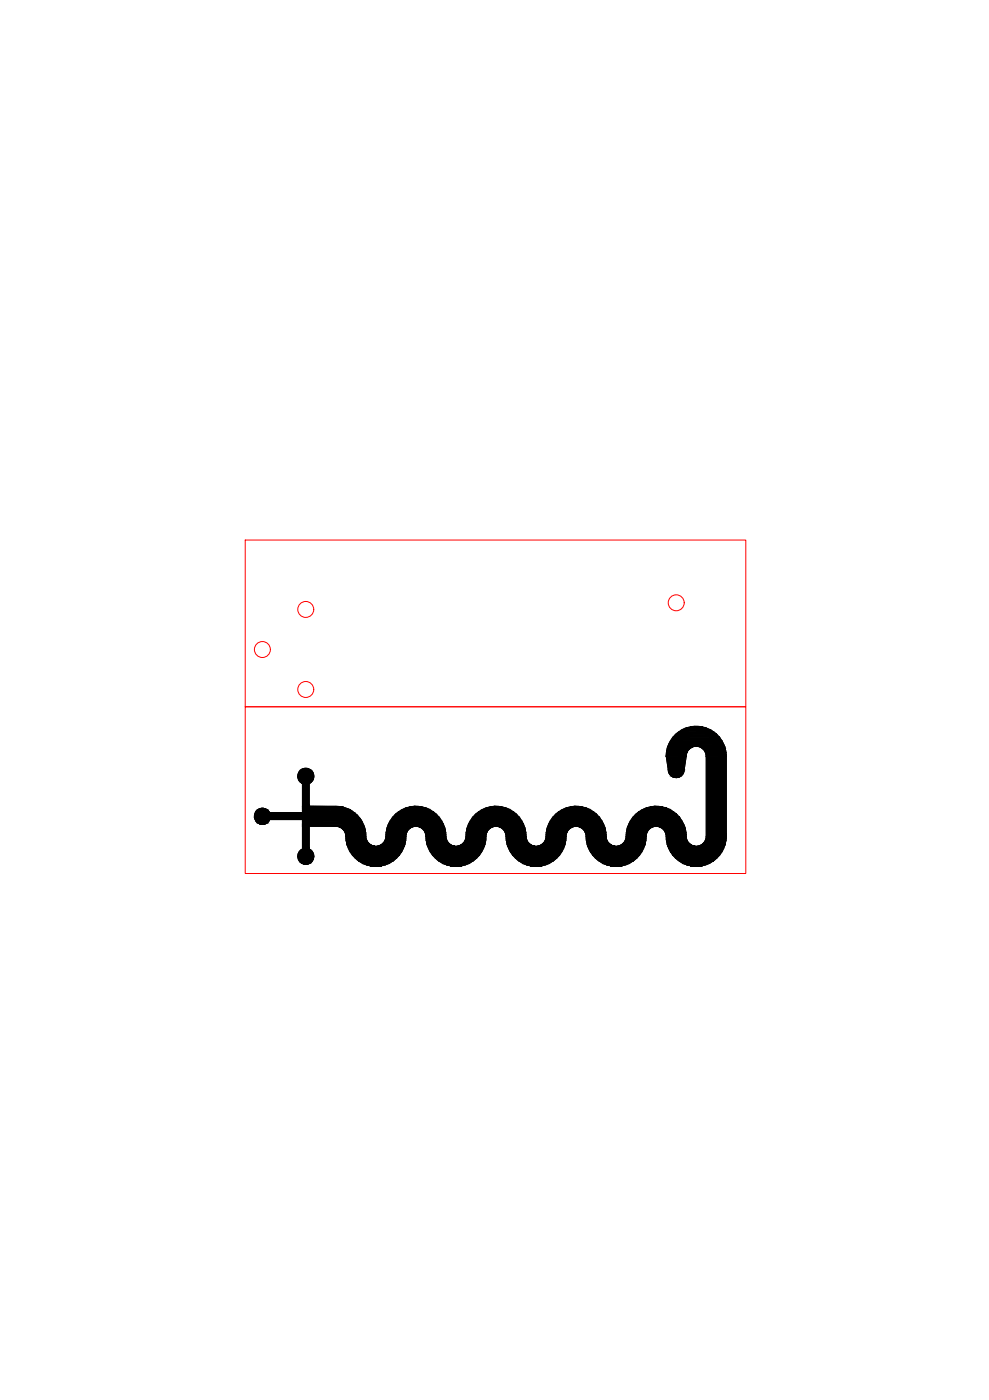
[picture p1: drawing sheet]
<svg xmlns="http://www.w3.org/2000/svg" width="148mm" height="210mm" viewBox="0 0 148 210" stroke-linecap="round" stroke-linejoin="round" font-family="sans-serif">
<!-- layer: 0 -->
<g fill="#000" stroke="#000" stroke-width=".15">
<path d="M45.6 115.2h.5zM39.1 123.6h.5zM39.2 121.2h.3zM45.4 129.5h.9zM51.3 124.2h3.4z"/>
<path d="M45.6 115.2l.7 .1zM45.4 115.3h.9z"/>
<path d="M45.4 115.3l1.1 .1-.2-.1zM45.2 115.4l.2-.1 1.1 .1z"/>
<path d="M45.3 117.5l1 3.4v-3.4zM45.3 117.5l1 3.4h-1z"/>
<path d="M45.2 115.4l1.5 .1-.2-.1zM45 115.5l.2-.1 1.5 .1z"/>
<path d="M45.1 117.4l1.2 .1 .2-.1zM45.1 117.4l1.2 .1h-1z"/>
<path d="M45 115.5l1.8 .2-.1-.2zM45 115.5l1.8 .2h-2z"/>
<path d="M45 117.2l1.5 .2 .2-.2zM45 117.2l1.5 .2h-1.4z"/>
<path d="M44.8 115.7l2.1 .2-.1-.2zM44.8 115.7l2.1 .2h-2.2z"/>
<path d="M44.8 117l1.9 .2 .1-.2zM44.8 117l1.9 .2h-1.7z"/>
<path d="M44.7 115.9l2.3 .2-.1-.2zM44.7 115.9l2.3 .2h-2.3z"/>
<path d="M44.7 116.8l2.1 .2 .1-.2zM44.7 116.8l2.1 .2h-2z"/>
<path d="M44.7 116.1l2.3 .3v-.3zM44.7 116.1l2.3 .3h-2.4z"/>
<path d="M44.6 116.6l2.3 .2 .1-.2zM44.6 116.6l2.3 .2h-2.2z"/>
<path d="M44.6 116.4l2.4 .2v-.2zM44.6 116.4l2.4 .2h-2.4z"/>
<path d="M101 116.6h.6zM101 116.6h.4z"/>
<path d="M100.8 116.5l.8 .1 .2-.1zM100.8 116.5l.8 .1z"/>
<path d="M100.6 116.3l1.2 .2 .2-.2zM100.6 116.3l1.2 .2h-1z"/>
<path d="M100.4 116.2l1.6 .1 .2-.1zM100.4 116.2l1.6 .1h-1.4z"/>
<path d="M100.3 116l1.9 .2 .1-.2zM100.3 116l1.9 .2h-1.8z"/>
<path d="M100.2 115.8l2.1 .2 .1-.2zM100.2 115.8l2.1 .2h-2z"/>
<path d="M100.1 115.6l2.3 .2 .1-.2zM100.1 115.6l2.3 .2h-2.2z"/>
<path d="M100.1 115.4l2.4 .2v-.2zM100.1 115.4l2.4 .2h-2.4z"/>
<path d="M99.8 113.4l2.7 2 .3-2zM99.8 113.4l2.7 2h-2.4z"/>
<path d="M99.8 113.1l3 .3v-.3zM99.8 113.1l3 .3h-3z"/>
<path d="M99.9 112.8l2.9 .3 .1-.3zM99.9 112.8l2.9 .3h-3z"/>
<path d="M99.9 112.8h3zM99.9 112.8h3z"/>
<path d="M99.9 112.6l3 .2 .2-.2zM99.9 112.6l3 .2h-3z"/>
<path d="M99.9 112.3l3.2 .3 .1-.3zM99.9 112.3l3.2 .3h-3.2z"/>
<path d="M100 112.2l3.2 .1 .2-.1zM100 112.2l3.2 .1h-3.3z"/>
<path d="M100 112.1h3.5zM100 112.1l3.4 .1z"/>
<path d="M100 112l3.5 .1 .2-.1zM100 112l3.5 .1h-3.5z"/>
<path d="M100.1 111.9l3.6 .1 .3-.1zM100.1 111.9l3.6 .1h-3.7z"/>
<path d="M100.1 111.9h4.2zM100.1 111.9h3.9z"/>
<path d="M104 108.9l1.2 .1zM103.4 109l.6-.1 1.2 .1z"/>
<path d="M103.4 109l2.4 .1-.6-.1zM102.8 109.1l.6-.1 2.4 .1z"/>
<path d="M102.8 109.1l3.6 .3-.6-.3zM102.2 109.4l.6-.3 3.6 .3z"/>
<path d="M102.2 109.4l4.7 .3-.5-.3zM101.7 109.7l.5-.3 4.7 .3z"/>
<path d="M101.7 109.7l5.7 .4-.5-.4zM101.2 110.1l.5-.4 5.7 .4z"/>
<path d="M101.2 110.1l6.6 .4-.4-.4zM101.2 110.1l6.6 .4h-7z"/>
<path d="M100.8 110.5l7.4 .5-.4-.5zM100.8 110.5l7.4 .5h-7.7z"/>
<path d="M100.5 111l7.9 .6-.2-.6zM100.5 111l7.9 .6h-8.2z"/>
<path d="M100.2 111.6l8.3 .3-.1-.3zM100.2 111.6l8.3 .3h-8.4z"/>
<path d="M104.3 111.9h4.3zM104.3 111.9h4.3z"/>
<path d="M104.6 111.9l4 .1v-.1zM104.6 111.9l4 .1h-3.7z"/>
<path d="M104.9 112l3.7 .1v-.1zM104.9 112l3.7 .1h-3.5z"/>
<path d="M105.1 112.1l3.5 .1zM105.1 112.1l3.5 .1z"/>
<path d="M105.2 112.2l3.5 .1-.1-.1zM105.2 112.2l3.5 .1h-3.3z"/>
<path d="M105.4 112.3l3.3 .3v-.3zM105.4 112.3l3.3 .3h-3.1z"/>
<path d="M105.6 112.6l3.2 .2-.1-.2zM105.6 112.6l3.2 .2h-3.1z"/>
<path d="M105.7 112.8h3.1zM105.7 112.8h3.1z"/>
<path d="M105.7 112.8l3.1 .3v-.3zM105.7 112.8l3.1 .3h-3z"/>
<path d="M105.8 113.1l3 .3v-.3zM105.8 113.1l3 .3h-3z"/>
<path d="M105.8 113.4l3 12v-12zM105.8 113.4l3 12h-3z"/>
<path d="M39.1 123.6h.4zM39.2 123.6h.3z"/>
<path d="M39.2 121.2h.4zM39.1 121.2h.5z"/>
<path d="M39.1 121.2l.6 .1zM38.9 121.3h.8z"/>
<path d="M38.9 121.3h.9zM38.8 121.3h1z"/>
<path d="M38.9 123.5h.8zM38.9 123.5l.7 .1z"/>
<path d="M38.8 121.3l1.2 .1zM38.7 121.4l.1-.1 1.2 .1z"/>
<path d="M38.8 123.5h1zM38.8 123.5h.9z"/>
<path d="M38.7 121.4h1.3zM38.6 121.4h1.4z"/>
<path d="M38.7 123.4l1.1 .1 .2-.1zM38.7 123.4l1.1 .1z"/>
<path d="M38.6 121.4l1.5 .1-.1-.1zM38.6 121.4l1.5 .1h-1.6z"/>
<path d="M38.6 123.4h1.4zM38.6 123.4h1.4z"/>
<path d="M38.5 121.5h1.7zM38.5 121.5h1.7z"/>
<path d="M38.5 123.3l1.5 .1 .1-.1zM38.5 123.3l1.5 .1h-1.4z"/>
<path d="M38.5 121.5l1.8 .2-.1-.2zM38.5 121.5l1.8 .2h-2z"/>
<path d="M38.5 123.2h1.7zM38.5 123.2l1.6 .1z"/>
<path d="M38.3 121.7h2zM38.3 121.7h2z"/>
<path d="M38.3 123.1l1.9 .1 .1-.1zM38.3 123.1l1.9 .1h-1.7z"/>
<path d="M38.3 121.7l2.1 .2-.1-.2zM38.3 121.7l2.1 .2h-2.2z"/>
<path d="M38.3 123h2zM38.3 123l2 .1z"/>
<path d="M38.2 122.9l2.1 .1 .1-.1zM38.2 122.9l2.1 .1h-2z"/>
<path d="M45.4 129.5l.7 .1zM45.6 129.6h.5z"/>
<path d="M45.3 123.9l1 3.4v-3.4zM45.3 123.9l1 3.4h-1z"/>
<path d="M45.3 127.3l1.2 .1-.2-.1zM45.1 127.4l.2-.1 1.2 .1z"/>
<path d="M45.2 129.4l1.1 .1 .2-.1zM45.2 129.4l1.1 .1h-.9z"/>
<path d="M45.1 127.4l1.6 .2-.2-.2zM45.1 127.4l1.6 .2h-1.7z"/>
<path d="M45 129.3l1.5 .1 .2-.1zM45 129.3l1.5 .1h-1.3z"/>
<path d="M45 127.6l1.8 .1-.1-.1zM45 127.6l1.8 .1h-2z"/>
<path d="M44.8 129.1l1.9 .2 .1-.2zM44.8 129.1l1.9 .2h-1.7z"/>
<path d="M44.8 127.7l2.1 .3-.1-.3zM44.8 127.7l2.1 .3h-2.2z"/>
<path d="M44.7 128.9l2.1 .2 .1-.2zM44.7 128.9l2.1 .2h-2z"/>
<path d="M44.7 128l2.3 .2-.1-.2zM44.7 128l2.3 .2h-2.4z"/>
<path d="M44.7 128.6l2.2 .3 .1-.3zM44.7 128.6l2.2 .3h-2.2z"/>
<path d="M44.6 128.2l2.4 .2v-.2zM44.6 128.2l2.4 .2h-2.4z"/>
<path d="M44.6 128.4l2.4 .2v-.2zM44.6 128.4l2.4 .2h-2.3z"/>
<path d="M45.3 120.9h5.6zM45.3 120.9h5.6z"/>
<path d="M45.3 120.9l6.2 .1-.6-.1zM45.3 120.9l6.2 .1h-6.2z"/>
<path d="M45.3 121l6.7 .2-.5-.2zM45.3 121l6.7 .2h-6.7z"/>
<path d="M45.3 121.2l7.3 .3-.6-.3zM45.3 121.2l7.3 .3h-7.3z"/>
<path d="M45.3 121.5l7.8 .3-.5-.3zM45.3 121.5l7.8 .3h-7.8z"/>
<path d="M45.3 121.8l7.8 .1zM45.3 121.8l7.8 .1z"/>
<path d="M38.2 121.9h15zM38.2 121.9h15z"/>
<path d="M38.2 121.9l15.2 .3-.2-.3zM38.2 121.9l15.2 .3h-15.3z"/>
<path d="M38.1 122.2h15.4zM38.1 122.2h15.4z"/>
<path d="M38.1 122.2l15.6 .2-.2-.2zM38.1 122.2l15.6 .2h-15.6z"/>
<path d="M38.1 122.4l15.8 .2-.2-.2zM38.1 122.4l15.8 .2h-15.8z"/>
<path d="M38.1 122.6h15.8zM38.1 122.6h15.8z"/>
<path d="M38.2 122.6l15.8 .2-.1-.2zM38.2 122.6l15.8 .2h-15.8z"/>
<path d="M38.2 122.8l15.9 .1zM38.2 122.8l15.9 .1z"/>
<path d="M45.3 122.9l8.9 .2-.1-.2zM45.3 122.9l8.9 .2h-8.9z"/>
<path d="M45.3 123.1l9.2 .6-.3-.6zM45.3 123.1l9.2 .6h-9.2z"/>
<path d="M45.3 123.7l9.3 .2-.1-.2zM45.3 123.7l9.3 .2h-9.3z"/>
<path d="M50.3 123.9h4.3zM50.3 123.9h4.3z"/>
<path d="M50.6 123.9l4 .1zM50.6 123.9l4 .1z"/>
<path d="M50.8 124l3.8 .1v-.1zM50.8 124l3.8 .1h-3.5z"/>
<path d="M51.1 124.1l3.6 .1-.1-.1zM51.1 124.1l3.6 .1h-3.4zM51.3 124.2h3.4z"/>
<path d="M51.3 124.2l3.4 .2v-.2zM51.3 124.2l3.4 .2h-3.2z"/>
<path d="M51.5 124.4l3.3 .2-.1-.2zM51.5 124.4l3.3 .2h-3.2z"/>
<path d="M51.6 124.6l3.2 .2v-.2zM51.6 124.6l3.2 .2h-3.1z"/>
<path d="M51.7 124.8l3.1 .1zM51.7 124.8l3.1 .1z"/>
<path d="M51.7 124.9l3.1 .2v-.2zM51.7 124.9l3.1 .2h-3z"/>
<path d="M51.8 125.1l3 .3v-.3zM51.8 125.1l3 .3h-3zM51.8 125.4h3zM51.8 125.4h3z"/>
<path d="M51.8 125.4l3 .3v-.3zM51.8 125.4l3 .3h-3z"/>
<path d="M51.8 125.7l3.1 .2-.1-.2zM51.8 125.7l3.1 .2h-3z"/>
<path d="M51.9 125.9l3.1 .1-.1-.1zM51.9 125.9l3.1 .1h-3.1z"/>
<path d="M51.9 126l3.1 .2v-.2zM51.9 126l3.1 .2h-3.1z"/>
<path d="M51.9 126.2l3.3 .2-.2-.2zM51.9 126.2l3.3 .2h-3.3z"/>
<path d="M51.9 126.4l3.5 .2-.2-.2zM51.9 126.4l3.5 .2h-3.4z"/>
<path d="M52 126.6h3.4zM52 126.6h3.4z"/>
<path d="M52 126.6l3.6 .1-.2-.1zM52 126.6l3.6 .1h-3.6z"/>
<path d="M52 126.7l3.9 .1-.3-.1zM52 126.7l3.9 .1h-3.8z"/>
<path d="M52.1 126.8l4.1 .1zM52.1 126.8l4.1 .1z"/>
<path d="M55.4 129.8l1.2 .1 .6-.1zM55.4 129.8l1.2 .1z"/>
<path d="M54.8 129.6l2.4 .2 .6-.2zM54.8 129.6l2.4 .2h-1.8zM55.4 129.8h1.8zM55.4 129.8h1.8z"/>
<path d="M54.2 129.4l3.6 .2 .6-.2zM54.2 129.4l3.6 .2h-3zM54.8 129.6h3zM54.8 129.6h3z"/>
<path d="M53.7 129.1l4.7 .3 .5-.3zM53.7 129.1l4.7 .3h-4.2zM54.2 129.4h4.2zM54.2 129.4h4.2z"/>
<path d="M53.2 128.7l5.7 .4 .5-.4zM53.2 128.7l5.7 .4h-5.2zM53.7 129.1h5.2zM53.7 129.1h5.2z"/>
<path d="M52.8 128.2l6.6 .5 .4-.5zM52.8 128.2l6.6 .5h-6.2zM53.2 128.7h6.2zM53.2 128.7h6.2z"/>
<path d="M52.5 127.7l7.3 .5 .4-.5zM52.5 127.7l7.3 .5h-7zM52.8 128.2h7zM52.8 128.2h7z"/>
<path d="M52.2 127.2l8 .5 .2-.5zM52.2 127.2l8 .5h-7.7zM52.5 127.7h7.7zM52.5 127.7h7.7z"/>
<path d="M52.1 126.9l8.3 .3 .2-.3zM52.1 126.9l8.3 .3h-8.2zM52.2 127.2h8.2zM52.2 127.2h8.2z"/>
<path d="M56.7 126.8h3.9zM56.5 126.9h4.1z"/>
<path d="M57 126.7l3.6 .1v-.1zM56.7 126.8l.3-.1 3.6 .1z"/>
<path d="M57.2 126.6h3.5zM57.2 126.6h3.5z"/>
<path d="M57.2 126.6l3.4 .1 .1-.1zM57 126.7l.2-.1 3.4 .1z"/>
<path d="M57.4 126.4l3.3 .2v-.2zM57.4 126.4l3.3 .2h-3.5z"/>
<path d="M57.6 126.2l3.1 .2v-.2zM57.6 126.2l3.1 .2h-3.3z"/>
<path d="M57.7 125.9l3.1 .1v-.1zM57.7 125.9l3.1 .1h-3.1z"/>
<path d="M57.7 126l3 .2 .1-.2zM57.7 126l3 .2h-3.1z"/>
<path d="M57.8 125.7l3 .2v-.2zM57.8 125.7l3 .2h-3.1z"/>
<path d="M57.8 125.4l3 .3v-.3zM57.8 125.4l3 .3h-3z"/>
<path d="M57.8 125.1l3 .3v-.3zM57.8 125.1l3 .3h-3z"/>
<path d="M57.9 124.8l2.9 .3 .1-.3zM57.9 124.8l2.9 .3h-3z"/>
<path d="M57.9 124.8h3.1zM57.9 124.8h3z"/>
<path d="M57.9 124.6l3.1 .2v-.2zM57.9 124.6l3.1 .2h-3.1z"/>
<path d="M57.9 124.4l3.1 .2 .2-.2zM57.9 124.4l3.1 .2h-3.1z"/>
<path d="M58 124.2l3.2 .2 .2-.2zM58 124.2l3.2 .2h-3.3z"/>
<path d="M58 124.2h3.4zM58 124.2h3.4z"/>
<path d="M58 124l3.4 .2 .3-.2zM58 124l3.4 .2h-3.4z"/>
<path d="M58.1 123.9l3.6 .1 .2-.1zM58.1 123.9l3.6 .1h-3.7z"/>
<path d="M58.1 123.9h4.1zM58.1 123.9h3.8z"/>
<path d="M62 120.9l1.2 .1zM61.4 121l.6-.1 1.2 .1zM61.4 121h1.8zM61.4 121h1.8z"/>
<path d="M61.4 121l2.4 .1-.6-.1zM60.8 121.1l.6-.1 2.4 .1zM60.8 121.1h3zM60.8 121.1h3z"/>
<path d="M60.8 121.1l3.6 .3-.6-.3zM60.3 121.4l.5-.3 3.6 .3zM60.3 121.4h4.1zM60.3 121.4h4.1z"/>
<path d="M60.3 121.4l4.6 .3-.5-.3zM59.7 121.7l.6-.3 4.6 .3zM59.7 121.7h5.2zM59.7 121.7h5.2z"/>
<path d="M59.7 121.7l5.7 .4-.5-.4zM59.2 122.1l.5-.4 5.7 .4zM59.2 122.1h6.2zM59.2 122.1h6.2z"/>
<path d="M59.2 122.1l6.6 .4-.4-.4zM59.2 122.1l6.6 .4h-7zM58.8 122.5h7zM58.8 122.5h7z"/>
<path d="M58.8 122.5l7.4 .5-.4-.5zM58.8 122.5l7.4 .5h-7.7zM58.5 123h7.7zM58.5 123h7.7z"/>
<path d="M58.5 123l7.9 .6-.2-.6zM58.5 123l7.9 .6h-8.2zM58.2 123.6h8.2zM58.2 123.6h8.2z"/>
<path d="M58.2 123.6l8.3 .3-.1-.3zM58.2 123.6l8.3 .3h-8.4z"/>
<path d="M62.5 123.9h4.1zM62.5 123.9h4.1z"/>
<path d="M62.7 123.9l3.9 .1v-.1zM62.7 123.9l3.9 .1h-3.6z"/>
<path d="M63 124l3.6 .2v-.2zM63 124l3.6 .2h-3.4z"/>
<path d="M63.2 124.2h3.4zM63.2 124.2h3.4z"/>
<path d="M63.2 124.2l3.5 .2-.1-.2zM63.2 124.2l3.5 .2h-3.3z"/>
<path d="M63.4 124.4l3.3 .2v-.2zM63.4 124.4l3.3 .2h-3.1z"/>
<path d="M63.6 124.6l3.2 .2-.1-.2zM63.6 124.6l3.2 .2h-3.1z"/>
<path d="M63.7 124.8h3.1zM63.7 124.8h3.1z"/>
<path d="M63.7 124.8l3.1 .3v-.3zM63.7 124.8l3.1 .3h-3z"/>
<path d="M63.8 125.1l3 .3v-.3zM63.8 125.1l3 .3h-3zM63.8 125.4h3zM63.8 125.4h3z"/>
<path d="M63.8 125.4l3 .3v-.3zM63.8 125.4l3 .3h-3z"/>
<path d="M63.8 125.7l3.1 .2-.1-.2zM63.8 125.7l3.1 .2h-3z"/>
<path d="M63.9 125.9l3 .1v-.1zM63.9 125.9l3 .1h-3z"/>
<path d="M63.9 126l3.1 .2-.1-.2zM63.9 126l3.1 .2h-3.1z"/>
<path d="M63.9 126.2l3.3 .2-.2-.2zM63.9 126.2l3.3 .2h-3.3z"/>
<path d="M63.9 126.4l3.5 .2-.2-.2zM63.9 126.4l3.5 .2h-3.4z"/>
<path d="M64 126.6h3.4zM64 126.6h3.4z"/>
<path d="M64 126.6l3.6 .1-.2-.1zM64 126.6l3.6 .1h-3.6z"/>
<path d="M64 126.7l3.9 .1-.3-.1zM64 126.7l3.9 .1h-3.8z"/>
<path d="M64.1 126.8l4.1 .1zM64.1 126.8l4.1 .1z"/>
<path d="M67.4 129.8l1.2 .1 .6-.1zM67.4 129.8l1.2 .1z"/>
<path d="M66.8 129.6l2.4 .2 .6-.2zM66.8 129.6l2.4 .2h-1.8zM67.4 129.8h1.8zM67.4 129.8h1.8z"/>
<path d="M66.2 129.4l3.6 .2 .6-.2zM66.2 129.4l3.6 .2h-3zM66.8 129.6h3zM66.8 129.6h3z"/>
<path d="M65.7 129.1l4.7 .3 .5-.3zM65.7 129.1l4.7 .3h-4.2zM66.2 129.4h4.2zM66.2 129.4h4.2z"/>
<path d="M65.2 128.7l5.7 .4 .5-.4zM65.2 128.7l5.7 .4h-5.2zM65.7 129.1h5.2zM65.7 129.1h5.2z"/>
<path d="M64.8 128.2l6.6 .5 .4-.5zM64.8 128.2l6.6 .5h-6.2zM65.2 128.7h6.2zM65.2 128.7h6.2z"/>
<path d="M64.5 127.7l7.3 .5 .4-.5zM64.5 127.7l7.3 .5h-7zM64.8 128.2h7zM64.8 128.2h7z"/>
<path d="M64.2 127.2l8 .5 .2-.5zM64.2 127.2l8 .5h-7.7zM64.5 127.7h7.7zM64.5 127.7h7.7z"/>
<path d="M64.1 126.9l8.3 .3 .2-.3zM64.1 126.9l8.3 .3h-8.2zM64.2 127.2h8.2zM64.2 127.2h8.2z"/>
<path d="M68.7 126.8h3.9zM68.4 126.9h4.2z"/>
<path d="M69 126.7l3.6 .1v-.1zM68.7 126.8l.3-.1 3.6 .1z"/>
<path d="M69.2 126.6l3.4 .1v-.1zM69 126.7l.2-.1 3.4 .1z"/>
<path d="M69.2 126.6h3.5zM69.2 126.6h3.4z"/>
<path d="M69.4 126.4l3.3 .2v-.2zM69.4 126.4l3.3 .2h-3.5z"/>
<path d="M69.6 126.2l3.1 .2v-.2zM69.6 126.2l3.1 .2h-3.3z"/>
<path d="M69.7 126l3 .2 .1-.2zM69.7 126l3 .2h-3.1z"/>
<path d="M69.8 125.7l3 .2v-.2zM69.8 125.7l3 .2h-3.1z"/>
<path d="M69.7 125.9l3.1 .1v-.1zM69.7 125.9l3.1 .1h-3.1z"/>
<path d="M69.8 125.4l3 .3v-.3zM69.8 125.4l3 .3h-3z"/>
<path d="M69.8 125.1l3 .3v-.3zM69.8 125.1l3 .3h-3z"/>
<path d="M69.8 124.8l3 .3 .1-.3zM69.8 124.8l3 .3h-3z"/>
<path d="M69.9 124.8h3.1zM69.9 124.8h3z"/>
<path d="M69.9 124.6l3.1 .2v-.2zM69.9 124.6l3.1 .2h-3.1z"/>
<path d="M69.9 124.4l3.1 .2 .2-.2zM69.9 124.4l3.1 .2h-3.1z"/>
<path d="M70 124.2l3.2 .2 .2-.2zM70 124.2l3.2 .2h-3.3z"/>
<path d="M70 124.2h3.4zM70 124.2h3.4z"/>
<path d="M70 124l3.4 .2 .3-.2zM70 124l3.4 .2h-3.4z"/>
<path d="M70.1 123.9l3.6 .1 .2-.1zM70.1 123.9l3.6 .1h-3.7z"/>
<path d="M70.1 123.9h4.1zM70.1 123.9h3.8z"/>
<path d="M74 120.9l1.2 .1zM73.4 121l.6-.1 1.2 .1zM73.4 121h1.8zM73.4 121h1.8z"/>
<path d="M73.4 121l2.4 .1-.6-.1zM72.8 121.1l.6-.1 2.4 .1zM72.8 121.1h3zM72.8 121.1h3z"/>
<path d="M72.8 121.1l3.6 .3-.6-.3zM72.2 121.4l.6-.3 3.6 .3zM72.2 121.4h4.2zM72.2 121.4h4.2z"/>
<path d="M72.2 121.4l4.7 .3-.5-.3zM71.7 121.7l.5-.3 4.7 .3zM71.7 121.7h5.2zM71.7 121.7h5.2z"/>
<path d="M71.7 121.7l5.7 .4-.5-.4zM71.2 122.1l.5-.4 5.7 .4zM71.2 122.1h6.2zM71.2 122.1h6.2z"/>
<path d="M71.2 122.1l6.6 .4-.4-.4zM71.2 122.1l6.6 .4h-7zM70.8 122.5h7zM70.8 122.5h7z"/>
<path d="M70.8 122.5l7.4 .5-.4-.5zM70.8 122.5l7.4 .5h-7.7zM70.5 123h7.7zM70.5 123h7.7z"/>
<path d="M70.5 123l7.9 .6-.2-.6zM70.5 123l7.9 .6h-8.2zM70.2 123.6h8.2zM70.2 123.6h8.2z"/>
<path d="M70.2 123.6l8.3 .3-.1-.3zM70.2 123.6l8.3 .3h-8.4z"/>
<path d="M74.5 123.9h4.1zM74.5 123.9h4.1z"/>
<path d="M74.7 123.9l3.9 .1v-.1zM74.7 123.9l3.9 .1h-3.6z"/>
<path d="M75 124l3.6 .2v-.2zM75 124l3.6 .2h-3.4z"/>
<path d="M75.2 124.2h3.4zM75.2 124.2h3.4z"/>
<path d="M75.2 124.2l3.5 .2-.1-.2zM75.2 124.2l3.5 .2h-3.3z"/>
<path d="M75.4 124.4l3.3 .2v-.2zM75.4 124.4l3.3 .2h-3.1z"/>
<path d="M75.6 124.6l3.2 .2-.1-.2zM75.6 124.6l3.2 .2h-3.1z"/>
<path d="M75.7 124.8h3.1zM75.7 124.8h3.1z"/>
<path d="M75.7 124.8l3.1 .3v-.3zM75.7 124.8l3.1 .3h-3z"/>
<path d="M75.8 125.1l3 .3v-.3zM75.8 125.1l3 .3h-3zM75.8 125.4h3zM75.8 125.4h3z"/>
<path d="M75.8 125.4l3 .3v-.3zM75.8 125.4l3 .3h-3z"/>
<path d="M75.8 125.7l3.1 .2-.1-.2zM75.8 125.7l3.1 .2h-3z"/>
<path d="M75.9 125.9l3 .1v-.1zM75.9 125.9l3 .1h-3z"/>
<path d="M75.9 126l3.1 .2-.1-.2zM75.9 126l3.1 .2h-3.1z"/>
<path d="M75.9 126.2l3.3 .2-.2-.2zM75.9 126.2l3.3 .2h-3.3z"/>
<path d="M75.9 126.4l3.5 .2-.2-.2zM75.9 126.4l3.5 .2h-3.4z"/>
<path d="M76 126.6h3.4zM76 126.6h3.4z"/>
<path d="M76 126.6l3.6 .1-.2-.1zM76 126.6l3.6 .1h-3.6z"/>
<path d="M76 126.7l3.9 .1-.3-.1zM76 126.7l3.9 .1h-3.8z"/>
<path d="M76.1 126.8l4.1 .1zM76.1 126.8l4.1 .1z"/>
<path d="M79.4 129.8l1.2 .1 .6-.1zM79.4 129.8l1.2 .1z"/>
<path d="M78.8 129.6l2.4 .2 .6-.2zM78.8 129.6l2.4 .2h-1.8zM79.4 129.8h1.8zM79.4 129.8h1.8z"/>
<path d="M78.2 129.4l3.6 .2 .6-.2zM78.2 129.4l3.6 .2h-3zM78.8 129.6h3zM78.8 129.6h3z"/>
<path d="M77.7 129.1l4.7 .3 .5-.3zM77.7 129.1l4.7 .3h-4.2zM78.2 129.4h4.2zM78.2 129.4h4.2z"/>
<path d="M77.3 128.7l5.6 .4 .5-.4zM77.3 128.7l5.6 .4h-5.2zM77.7 129.1h5.2zM77.7 129.1h5.2z"/>
<path d="M76.8 128.2l6.6 .5 .4-.5zM76.8 128.2l6.6 .5h-6.1zM77.3 128.7h6.1zM77.3 128.7h6.1z"/>
<path d="M76.5 127.7l7.3 .5 .4-.5zM76.5 127.7l7.3 .5h-7zM76.8 128.2h7zM76.8 128.2h7z"/>
<path d="M76.2 127.2l8 .5 .2-.5zM76.2 127.2l8 .5h-7.7zM76.5 127.7h7.7zM76.5 127.7h7.7z"/>
<path d="M80.7 126.8l3.9 .1zM80.4 126.9h4.2z"/>
<path d="M76.1 126.9l8.3 .3 .2-.3zM76.1 126.9l8.3 .3h-8.2zM76.2 127.2h8.2zM76.2 127.2h8.2z"/>
<path d="M81 126.7l3.6 .1v-.1zM80.7 126.8l.3-.1 3.6 .1z"/>
<path d="M81.2 126.6h3.4zM81.2 126.6h3.4z"/>
<path d="M81.2 126.6l3.4 .1v-.1zM81 126.7l.2-.1 3.4 .1z"/>
<path d="M81.4 126.4l3.2 .2 .1-.2zM81.2 126.6l.2-.2 3.2 .2z"/>
<path d="M81.6 126.2l3.1 .2v-.2zM81.6 126.2l3.1 .2h-3.3z"/>
<path d="M81.7 125.9l3.1 .1v-.1zM81.7 125.9l3.1 .1h-3.1z"/>
<path d="M81.7 126l3 .2 .1-.2zM81.7 126l3 .2h-3.1z"/>
<path d="M81.8 125.7l3 .2v-.2zM81.8 125.7l3 .2h-3.1z"/>
<path d="M81.8 125.4l3 .3v-.3zM81.8 125.4l3 .3h-3z"/>
<path d="M81.8 125.1l3 .3v-.3zM81.8 125.1l3 .3h-3z"/>
<path d="M81.8 124.8l3 .3 .1-.3zM81.8 124.8l3 .3h-3z"/>
<path d="M81.8 124.8h3.2zM81.8 124.8h3.1z"/>
<path d="M81.9 124.6l3.1 .2v-.2zM81.9 124.6l3.1 .2h-3.2z"/>
<path d="M81.9 124.4l3.1 .2 .2-.2zM81.9 124.4l3.1 .2h-3.1z"/>
<path d="M82 124.2l3.2 .2 .2-.2zM82 124.2l3.2 .2h-3.3z"/>
<path d="M82 124.2h3.4zM82 124.2h3.4z"/>
<path d="M82 124l3.4 .2 .2-.2zM82 124l3.4 .2h-3.4z"/>
<path d="M82.1 123.9l3.5 .1 .3-.1zM82.1 123.9l3.5 .1h-3.6z"/>
<path d="M82.1 123.9h4.1zM82.1 123.9h3.8z"/>
<path d="M86 120.9l1.2 .1zM85.4 121l.6-.1 1.2 .1zM85.4 121h1.8zM85.4 121h1.8z"/>
<path d="M85.4 121l2.4 .1-.6-.1zM84.8 121.1l.6-.1 2.4 .1zM84.8 121.1h3zM84.8 121.1h3z"/>
<path d="M84.8 121.1l3.6 .3-.6-.3zM84.2 121.4l.6-.3 3.6 .3zM84.2 121.4h4.2zM84.2 121.4h4.2z"/>
<path d="M84.2 121.4l4.7 .3-.5-.3zM83.7 121.7l.5-.3 4.7 .3zM83.7 121.7h5.2zM83.7 121.7h5.2z"/>
<path d="M83.7 121.7l5.7 .4-.5-.4zM83.2 122.1l.5-.4 5.7 .4zM83.2 122.1h6.2zM83.2 122.1h6.2z"/>
<path d="M83.2 122.1l6.6 .4-.4-.4zM83.2 122.1l6.6 .4h-7zM82.8 122.5h7zM82.8 122.5h7z"/>
<path d="M82.8 122.5l7.4 .5-.4-.5zM82.8 122.5l7.4 .5h-7.7zM82.5 123h7.7zM82.5 123h7.7z"/>
<path d="M82.5 123l7.9 .6-.2-.6zM82.5 123l7.9 .6h-8.2zM82.2 123.6h8.2zM82.2 123.6h8.2z"/>
<path d="M82.2 123.6l8.3 .3-.1-.3zM82.2 123.6l8.3 .3h-8.4z"/>
<path d="M86.5 123.9h4.1zM86.5 123.9h4.1z"/>
<path d="M86.7 123.9l3.9 .1v-.1zM86.7 123.9l3.9 .1h-3.6z"/>
<path d="M87 124l3.6 .2v-.2zM87 124l3.6 .2h-3.4z"/>
<path d="M87.2 124.2h3.4zM87.2 124.2h3.4z"/>
<path d="M87.2 124.2l3.5 .2-.1-.2zM87.2 124.2l3.5 .2h-3.3z"/>
<path d="M87.4 124.4l3.3 .2v-.2zM87.4 124.4l3.3 .2h-3.1z"/>
<path d="M87.6 124.6l3.2 .2-.1-.2zM87.6 124.6l3.2 .2h-3.1z"/>
<path d="M87.7 124.8h3.1zM87.7 124.8h3.1z"/>
<path d="M87.7 124.8l3.1 .3v-.3zM87.7 124.8l3.1 .3h-3z"/>
<path d="M87.8 125.1l3 .3v-.3zM87.8 125.1l3 .3h-3zM87.8 125.4h3zM87.8 125.4h3z"/>
<path d="M87.8 125.4l3 .3v-.3zM87.8 125.4l3 .3h-3z"/>
<path d="M87.8 125.7l3.1 .2-.1-.2zM87.8 125.7l3.1 .2h-3z"/>
<path d="M87.9 125.9l3 .1v-.1zM87.9 125.9l3 .1h-3z"/>
<path d="M87.9 126l3.1 .2-.1-.2zM87.9 126l3.1 .2h-3.1z"/>
<path d="M87.9 126.2l3.3 .2-.2-.2zM87.9 126.2l3.3 .2h-3.3z"/>
<path d="M87.9 126.4l3.5 .2-.2-.2zM87.9 126.4l3.5 .2h-3.4z"/>
<path d="M88 126.6h3.4zM88 126.6h3.4z"/>
<path d="M88 126.6l3.6 .1-.2-.1zM88 126.6l3.6 .1h-3.6z"/>
<path d="M88 126.7l3.9 .1-.3-.1zM88 126.7l3.9 .1h-3.8z"/>
<path d="M88.1 126.8l4.1 .1zM88.1 126.8l4.1 .1z"/>
<path d="M91.4 129.8l1.2 .1 .6-.1zM91.4 129.8l1.2 .1z"/>
<path d="M90.8 129.6l2.4 .2 .6-.2zM90.8 129.6l2.4 .2h-1.8zM91.4 129.8h1.8zM91.4 129.8h1.8z"/>
<path d="M90.2 129.4l3.6 .2 .6-.2zM90.2 129.4l3.6 .2h-3zM90.8 129.6h3zM90.8 129.6h3z"/>
<path d="M89.7 129.1l4.7 .3 .5-.3zM89.7 129.1l4.7 .3h-4.2zM90.2 129.4h4.2zM90.2 129.4h4.2z"/>
<path d="M89.2 128.7l5.7 .4 .5-.4zM89.2 128.7l5.7 .4h-5.2zM89.7 129.1h5.2zM89.7 129.1h5.2z"/>
<path d="M88.8 128.2l6.6 .5 .4-.5zM88.8 128.2l6.6 .5h-6.2zM89.2 128.7h6.2zM89.2 128.7h6.2z"/>
<path d="M88.5 127.7l7.3 .5 .4-.5zM88.5 127.7l7.3 .5h-7zM88.8 128.2h7zM88.8 128.2h7z"/>
<path d="M88.2 127.2l8 .5 .2-.5zM88.2 127.2l8 .5h-7.7zM88.5 127.7h7.7zM88.5 127.7h7.7z"/>
<path d="M88.1 126.9l8.3 .3 .1-.3zM88.1 126.9l8.3 .3h-8.2zM88.2 127.2h8.2zM88.2 127.2h8.2z"/>
<path d="M92.7 126.8h3.9zM92.4 126.9h4.1z"/>
<path d="M93 126.7l3.6 .1v-.1zM92.7 126.8l.3-.1 3.6 .1z"/>
<path d="M93.2 126.6h3.4zM93.2 126.6h3.4z"/>
<path d="M93.2 126.6l3.4 .1v-.1zM93 126.7l.2-.1 3.4 .1z"/>
<path d="M93.4 126.4l3.2 .2 .1-.2zM93.2 126.6l.2-.2 3.2 .2z"/>
<path d="M93.6 126.2l3.1 .2v-.2zM93.6 126.2l3.1 .2h-3.3z"/>
<path d="M93.7 125.9l3.1 .1v-.1zM93.7 125.9l3.1 .1h-3.1z"/>
<path d="M93.7 126l3 .2 .1-.2zM93.7 126l3 .2h-3.1z"/>
<path d="M93.8 125.7l3 .2v-.2zM93.8 125.7l3 .2h-3.1z"/>
<path d="M93.8 125.4l3 .3v-.3zM93.8 125.4l3 .3h-3z"/>
<path d="M93.8 125.1l3 .3v-.3zM93.8 125.1l3 .3h-3z"/>
<path d="M93.8 124.8l3 .3 .1-.3zM93.8 124.8l3 .3h-3z"/>
<path d="M93.8 124.8h3.1zM93.8 124.8h3.1z"/>
<path d="M93.9 124.6l3 .2 .1-.2zM93.9 124.6l3 .2h-3.1z"/>
<path d="M93.9 124.4l3.1 .2 .2-.2zM93.9 124.4l3.1 .2h-3.1z"/>
<path d="M94 124.2l3.2 .2 .2-.2zM94 124.2l3.2 .2h-3.3z"/>
<path d="M94 124.2h3.4zM94 124.2h3.4z"/>
<path d="M94 124l3.4 .2 .2-.2zM94 124l3.4 .2h-3.4z"/>
<path d="M94.1 123.9l3.5 .1 .3-.1zM94.1 123.9l3.5 .1h-3.6z"/>
<path d="M94.1 123.9h4.1zM94.1 123.9h3.8z"/>
<path d="M98 120.9l1.2 .1zM97.4 121l.6-.1 1.2 .1zM97.4 121h1.8zM97.4 121h1.8z"/>
<path d="M97.4 121l2.4 .1-.6-.1zM96.8 121.1l.6-.1 2.4 .1zM96.8 121.1h3zM96.8 121.1h3z"/>
<path d="M96.8 121.1l3.6 .3-.6-.3zM96.2 121.4l.6-.3 3.6 .3zM96.2 121.4h4.2zM96.2 121.4h4.2z"/>
<path d="M96.2 121.4l4.7 .3-.5-.3zM95.7 121.7l.5-.3 4.7 .3zM95.7 121.7h5.2zM95.7 121.7h5.2z"/>
<path d="M95.7 121.7l5.7 .4-.5-.4zM95.2 122.1l.5-.4 5.7 .4zM95.2 122.1h6.2zM95.2 122.1h6.2z"/>
<path d="M95.2 122.1l6.6 .4-.4-.4zM95.2 122.1l6.6 .4h-7zM94.8 122.5h7zM94.8 122.5h7z"/>
<path d="M94.8 122.5l7.3 .5-.3-.5zM94.8 122.5l7.3 .5h-7.6zM94.5 123h7.6zM94.5 123h7.6z"/>
<path d="M94.5 123l7.9 .6-.3-.6zM94.5 123l7.9 .6h-8.2zM94.2 123.6h8.2zM94.2 123.6h8.2z"/>
<path d="M94.2 123.6l8.3 .3-.1-.3zM94.2 123.6l8.3 .3h-8.4z"/>
<path d="M98.4 123.9h4.2zM98.4 123.9h4.2z"/>
<path d="M98.7 123.9l3.9 .1v-.1zM98.7 123.9l3.9 .1h-3.6z"/>
<path d="M99 124l3.7 .2-.1-.2zM99 124l3.7 .2h-3.5z"/>
<path d="M99.2 124.2h3.5zM99.2 124.2h3.5z"/>
<path d="M99.2 124.2l3.5 .2v-.2zM99.2 124.2l3.5 .2h-3.3z"/>
<path d="M99.4 124.4l3.3 .2v-.2zM99.4 124.4l3.3 .2h-3.1z"/>
<path d="M99.6 124.6l3.2 .2-.1-.2zM99.6 124.6l3.2 .2h-3.1z"/>
<path d="M99.7 124.8h3.1zM99.7 124.8h3.1z"/>
<path d="M99.7 124.8l3.1 .3v-.3zM99.7 124.8l3.1 .3h-3z"/>
<path d="M99.8 125.1l3 .3v-.3zM99.8 125.1l3 .3h-3zM99.8 125.4h3zM99.8 125.4h3z"/>
<path d="M99.8 125.4l3 .3v-.3zM99.8 125.4l3 .3h-3z"/>
<path d="M99.8 125.7l3.1 .2-.1-.2zM99.8 125.7l3.1 .2h-3.1z"/>
<path d="M99.8 125.9l3.1 .1v-.1zM99.8 125.9l3.1 .1h-3z"/>
<path d="M99.9 126l3.1 .2-.1-.2zM99.9 126l3.1 .2h-3.1z"/>
<path d="M99.9 126.2l3.3 .2-.2-.2zM99.9 126.2l3.3 .2h-3.3z"/>
<path d="M99.9 126.4l3.5 .2-.2-.2zM99.9 126.4l3.5 .2h-3.4z"/>
<path d="M100 126.6h3.4zM100 126.6h3.4z"/>
<path d="M100 126.6l3.6 .1-.2-.1zM100 126.6l3.6 .1h-3.6z"/>
<path d="M100 126.7l3.9 .1-.3-.1zM100 126.7l3.9 .1h-3.9z"/>
<path d="M100 126.8l4.2 .1zM100 126.8l4.2 .1z"/>
<path d="M103.4 129.8l1.2 .1 .6-.1zM103.4 129.8l1.2 .1z"/>
<path d="M102.8 129.6l2.4 .2 .6-.2zM102.8 129.6l2.4 .2h-1.8zM103.4 129.8h1.8zM103.4 129.8h1.8z"/>
<path d="M102.2 129.4l3.6 .2 .6-.2zM102.2 129.4l3.6 .2h-3zM102.8 129.6h3zM102.8 129.6h3z"/>
<path d="M101.7 129.1l4.7 .3 .5-.3zM101.7 129.1l4.7 .3h-4.2zM102.2 129.4h4.2zM102.2 129.4h4.2z"/>
<path d="M101.2 128.7l5.7 .4 .5-.4zM101.2 128.7l5.7 .4h-5.2zM101.7 129.1h5.2zM101.7 129.1h5.2z"/>
<path d="M100.8 128.2l6.6 .5 .4-.5zM100.8 128.2l6.6 .5h-6.2zM101.2 128.7h6.2zM101.2 128.7h6.2z"/>
<path d="M100.5 127.7l7.3 .5 .4-.5zM100.5 127.7l7.3 .5h-7zM100.8 128.2h7zM100.8 128.2h7z"/>
<path d="M100.2 127.2l8 .5 .2-.5zM100.2 127.2l8 .5h-7.7zM100.5 127.7h7.7zM100.5 127.7h7.7z"/>
<path d="M100.1 126.9l8.3 .3 .1-.3zM100.1 126.9l8.3 .3h-8.2zM100.2 127.2h8.2zM100.2 127.2h8.2z"/>
<path d="M104.7 126.8h3.9zM104.5 126.9h4z"/>
<path d="M105 126.7l3.6 .1v-.1zM104.7 126.8l.3-.1 3.6 .1z"/>
<path d="M105.2 126.6h3.4zM105.2 126.6h3.4z"/>
<path d="M105.2 126.6l3.4 .1v-.1zM105 126.7l.2-.1 3.4 .1z"/>
<path d="M105.4 126.4l3.2 .2 .1-.2zM105.2 126.6l.2-.2 3.2 .2z"/>
<path d="M105.6 126.2l3.1 .2v-.2zM105.6 126.2l3.1 .2h-3.3z"/>
<path d="M105.7 125.9l3.1 .1v-.1zM105.7 125.9l3.1 .1h-3.1z"/>
<path d="M105.7 126l3 .2 .1-.2zM105.7 126l3 .2h-3.1z"/>
<path d="M105.8 125.7l3 .2v-.2zM105.8 125.7l3 .2h-3.1z"/>
<path d="M105.8 125.4l3 .3v-.3zM105.8 125.4l3 .3h-3z"/>
</g>
<g fill="none" stroke="#000" stroke-width=".15">
<path d="M45.3 117.5a1.2 1.2 0 0 1-.4-1.9 1.2 1.2 0 0 1 1.8 0 1.2 1.2 0 0 1-.4 1.9M45.3 117.5v4.4h-4.9a1.2 1.2 0 0 0-1.8-.5 1.2 1.2 0 0 0 0 1.9 1.2 1.2 0 0 0 1.8-.4h4.9v4.4M46.3 117.5v3.4h4M99.8 113.4a4.5 4.5 0 0 1 4.5-4.5 4.5 4.5 0 0 1 4.5 4.5M99.8 113.4l.3 2M100.1 115.4a1.2 1.2 0 0 0 1.2 1.2 1.2 1.2 0 0 0 1.2-1.2M102.8 113.4l-.3 2M102.8 113.4a1.49 1.49 0 0 1 1.5-1.5 1.49 1.49 0 0 1 1.5 1.5M105.8 113.4v12M108.8 113.4v12a4.5 4.5 0 0 1-4.5 4.5 4.5 4.5 0 0 1-4.5-4.5 1.49 1.49 0 0 0-1.5-1.5 1.49 1.49 0 0 0-1.5 1.5M45.3 127.3a1.2 1.2 0 0 0-.4 1.8 1.2 1.2 0 0 0 1.8 0 1.2 1.2 0 0 0-.4-1.8M50.3 120.9a4.5 4.5 0 0 1 4.5 4.5 1.49 1.49 0 0 0 1.5 1.5 1.49 1.49 0 0 0 1.5-1.5 4.5 4.5 0 0 1 4.5-4.5 4.5 4.5 0 0 1 4.5 4.5"/>
<path d="M50.3 123.9a1.49 1.49 0 0 1 1.5 1.5 4.5 4.5 0 0 0 4.5 4.5 4.5 4.5 0 0 0 4.5-4.5 1.49 1.49 0 0 1 1.5-1.5 1.49 1.49 0 0 1 1.5 1.5M50.3 123.9h-4v3.4M63.8 125.4a4.5 4.5 0 0 0 4.5 4.5 4.5 4.5 0 0 0 4.5-4.5 1.49 1.49 0 0 1 1.5-1.5 1.49 1.49 0 0 1 1.5 1.5 4.5 4.5 0 0 0 4.5 4.5 4.5 4.5 0 0 0 4.5-4.5 1.49 1.49 0 0 1 1.5-1.5 1.49 1.49 0 0 1 1.5 1.5 4.5 4.5 0 0 0 4.5 4.5 4.5 4.5 0 0 0 4.5-4.5M66.8 125.4a1.49 1.49 0 0 0 1.5 1.5 1.49 1.49 0 0 0 1.5-1.5 4.5 4.5 0 0 1 4.5-4.5 4.5 4.5 0 0 1 4.5 4.5 1.5 1.5 0 0 0 1.5 1.5 1.5 1.5 0 0 0 1.5-1.5 4.5 4.5 0 0 1 4.5-4.5 4.5 4.5 0 0 1 4.5 4.5 1.49 1.49 0 0 0 1.5 1.5 1.49 1.49 0 0 0 1.5-1.5M93.8 125.4a4.5 4.5 0 0 1 4.5-4.5 4.5 4.5 0 0 1 4.5 4.5 1.49 1.49 0 0 0 1.5 1.5 1.49 1.49 0 0 0 1.5-1.5"/>
</g>
<g fill="none" stroke="#f00" stroke-width=".15">
<path d="M36.7 81h75v25h-75zM36.7 106h75v25h-75z"/>
<circle cx="39.3" cy="97.4" r="1.2"/>
<circle cx="45.8" cy="91.4" r="1.2"/>
<circle cx="101.3" cy="90.4" r="1.2"/>
<circle cx="45.8" cy="103.4" r="1.2"/>
</g>
</svg>
